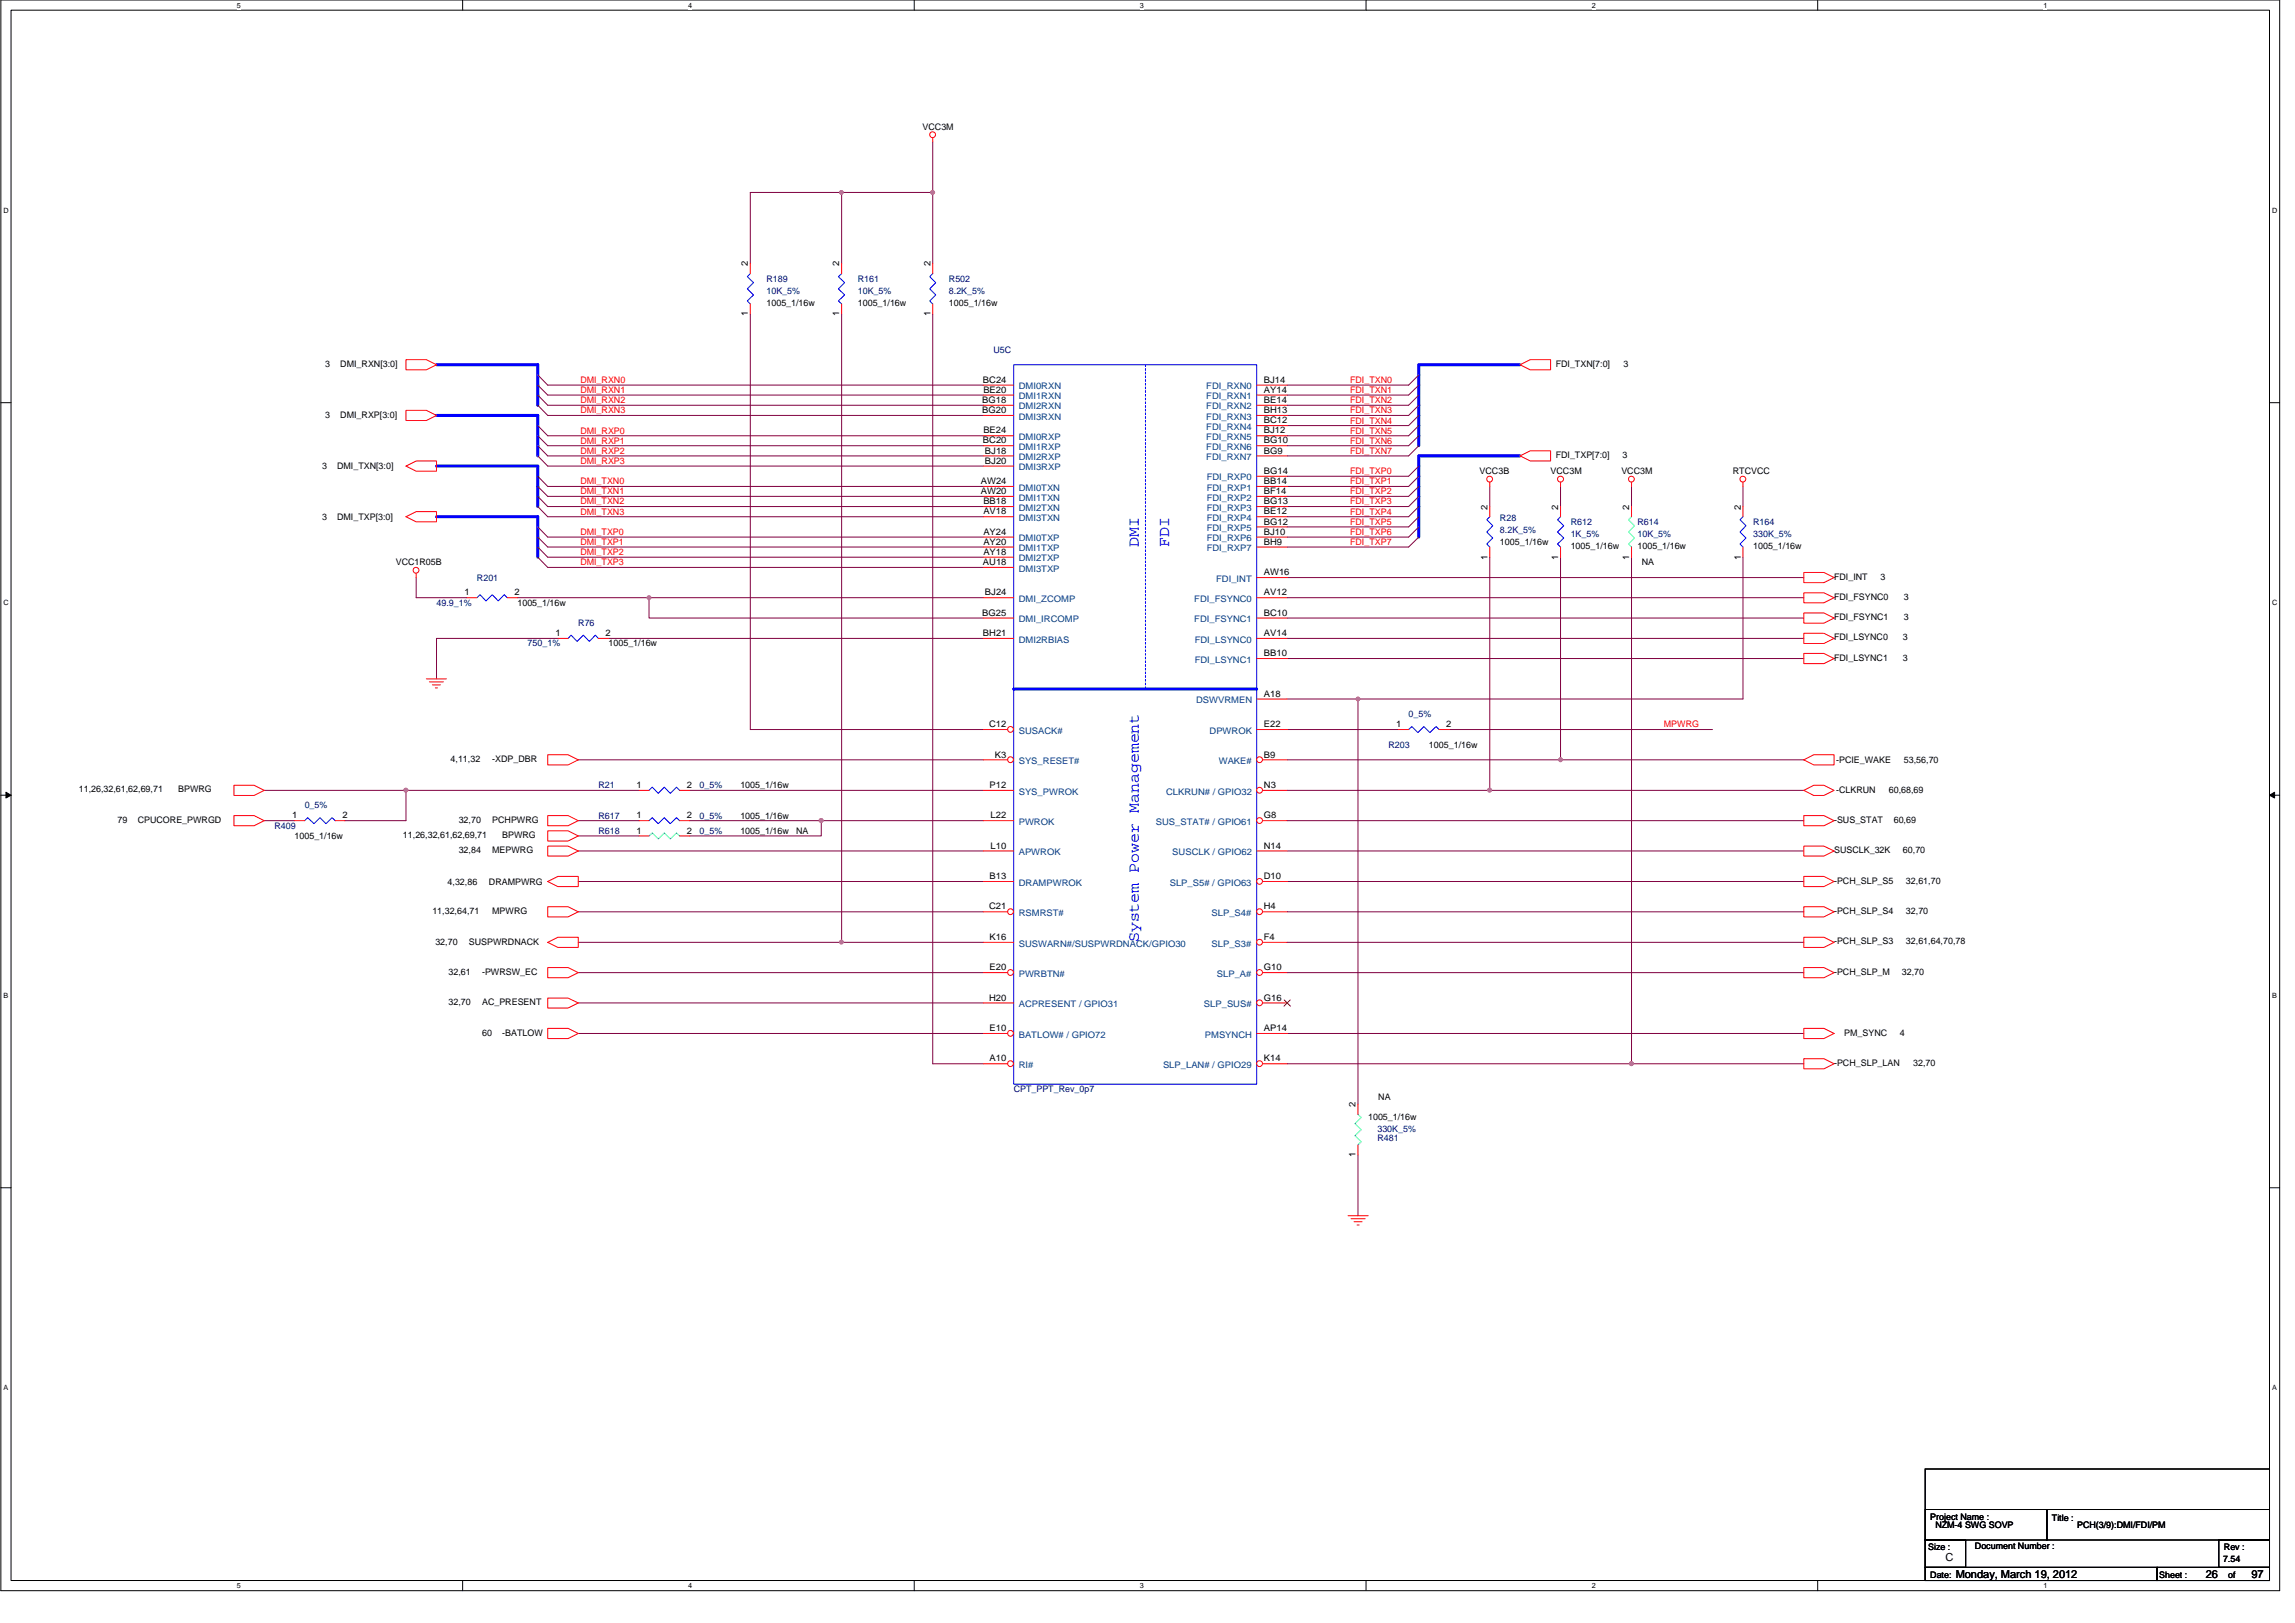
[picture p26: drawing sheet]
<svg xmlns="http://www.w3.org/2000/svg" width="420mm" height="297mm" viewBox="0 0 420 297" stroke-linecap="round" stroke-linejoin="round" font-family="sans-serif">
<defs><g id="words">
<g font-size="3" fill="#00f">
<text x="208.5" y="100.1" transform="rotate(-90 208.5 100.1)">DMI</text>
<text x="214.1" y="100.1" transform="rotate(-90 214.1 100.1)">FDI</text>
<text x="208.5" y="172.5" transform="rotate(-90 208.5 172.5)">System Power Management</text>
</g>
<g font-size="2">
<text x="356.2" y="285.6">C</text>
<text x="358" y="288.8">Monday, March 19, 2012</text>
<text x="403.8" y="288.8">26</text>
<text x="412.2" y="288.8">97</text>
</g>
<g font-size="1.7">
<text x="168.9" y="23.7">VCC3M</text>
<text x="136.9" y="48.8" transform="rotate(-90 136.9 48.8)">2</text>
<text x="153.7" y="48.8" transform="rotate(-90 153.7 48.8)">2</text>
<text x="170.3" y="48.8" transform="rotate(-90 170.3 48.8)">2</text>
<text x="136.9" y="57.9" transform="rotate(-90 136.9 57.9)">1</text>
<text x="140.3" y="56">1005_1/16w</text>
<text x="153.7" y="57.9" transform="rotate(-90 153.7 57.9)">1</text>
<text x="157" y="56">1005_1/16w</text>
<text x="170.3" y="57.9" transform="rotate(-90 170.3 57.9)">1</text>
<text x="173.7" y="56">1005_1/16w</text>
<text x="59.5" y="67.1">3</text>
<text x="62.3" y="67.1">DMI_RXN[3:0]</text>
<text x="179.9" y="70.1">BC24</text>
<text x="180" y="71.9">BE20</text>
<text x="231.4" y="70.1">BJ14</text>
<text x="231.4" y="71.9">AY14</text>
<text x="284.8" y="67.1">FDI_TXN[7:0]</text>
<text x="297.2" y="67.1">3</text>
<text x="59.5" y="76.4">3</text>
<text x="62.3" y="76.4">DMI_RXP[3:0]</text>
<text x="179.8" y="73.7">BG18</text>
<text x="179.8" y="75.6">BG20</text>
<text x="231.4" y="73.7">BE14</text>
<text x="231.4" y="75.6">BH13</text>
<text x="231.4" y="77.5">BC12</text>
<text x="179.9" y="81.2">BC20</text>
<text x="180" y="79.3">BE24</text>
<text x="180.3" y="83">BJ18</text>
<text x="231.4" y="79.3">BJ12</text>
<text x="231.4" y="81.2">BG10</text>
<text x="231.4" y="83">BG9</text>
<text x="284.8" y="83.8">FDI_TXP[7:0]</text>
<text x="297" y="83.8">3</text>
<text x="59" y="85.9">3</text>
<text x="61.7" y="85.9">DMI_TXN[3:0]</text>
<text x="179.6" y="88.6">AW24</text>
<text x="180.3" y="84.9">BJ20</text>
<text x="231.4" y="86.7">BG14</text>
<text x="231.4" y="88.6">BB14</text>
<text x="270.9" y="86.8">VCC3B</text>
<text x="283.9" y="86.8">VCC3M</text>
<text x="296.8" y="86.8">VCC3M</text>
<text x="317.2" y="86.8">RTCVCC</text>
<text x="59" y="95.1">3</text>
<text x="61.7" y="95.1">DMI_TXP[3:0]</text>
<text x="179.6" y="90.4">AW20</text>
<text x="180" y="92.3">BB18</text>
<text x="180" y="94.1">AV18</text>
<text x="231.4" y="90.4">BF14</text>
<text x="231.4" y="92.3">BG13</text>
<text x="231.4" y="94.1">BE12</text>
<text x="272.3" y="93.3" transform="rotate(-90 272.3 93.3)">2</text>
<text x="285.3" y="93.3" transform="rotate(-90 285.3 93.3)">2</text>
<text x="298.3" y="93.3" transform="rotate(-90 298.3 93.3)">2</text>
<text x="318.7" y="93.3" transform="rotate(-90 318.7 93.3)">2</text>
<text x="180" y="97.9">AY24</text>
<text x="180" y="99.7">AY20</text>
<text x="180" y="101.6">AY18</text>
<text x="231.4" y="96">BG12</text>
<text x="231.4" y="97.9">BJ10</text>
<text x="231.4" y="99.7">BH9</text>
<text x="274.6" y="99.8">1005_1/16w</text>
<text x="287.6" y="100.5">1005_1/16w</text>
<text x="299.8" y="100.5">1005_1/16w</text>
<text x="321" y="100.5">1005_1/16w</text>
<text x="72.5" y="103.5">VCC1R05B</text>
<text x="179.9" y="103.4">AU18</text>
<text x="231.4" y="105.3">AW16</text>
<text x="272.3" y="102.4" transform="rotate(-90 272.3 102.4)">1</text>
<text x="285.3" y="102.4" transform="rotate(-90 285.3 102.4)">1</text>
<text x="298.3" y="102.4" transform="rotate(-90 298.3 102.4)">1</text>
<text x="300.6" y="103.5">NA</text>
<text x="318.7" y="102.4" transform="rotate(-90 318.7 102.4)">1</text>
<text x="335.8" y="106.1">FDI_INT</text>
<text x="344.3" y="106.1">3</text>
<text x="85" y="109">1</text>
<text x="94.2" y="109">2</text>
<text x="94.7" y="110.9">1005_1/16w</text>
<text x="179.8" y="112.7">BG25</text>
<text x="180.3" y="109">BJ24</text>
<text x="231.4" y="109">AV12</text>
<text x="231.4" y="112.7">BC10</text>
<text x="335.8" y="109.8">FDI_FSYNC0</text>
<text x="335.8" y="113.5">FDI_FSYNC1</text>
<text x="348.6" y="109.8">3</text>
<text x="348.6" y="113.5">3</text>
<text x="101.7" y="116.4">1</text>
<text x="110.9" y="116.4">2</text>
<text x="111.4" y="118.3">1005_1/16w</text>
<text x="179.9" y="116.4">BH21</text>
<text x="231.4" y="116.4">AV14</text>
<text x="335.8" y="117.2">FDI_LSYNC0</text>
<text x="348.4" y="117.2">3</text>
<text x="231.4" y="120.1">BB10</text>
<text x="335.8" y="120.9">FDI_LSYNC1</text>
<text x="348.4" y="120.9">3</text>
<text x="231.4" y="127.5">A18</text>
<text x="181.1" y="133.1">C12</text>
<text x="231.4" y="133.1">E22</text>
<text x="255.6" y="133.1">1</text>
<text x="261.6" y="136.9">1005_1/16w</text>
<text x="264.8" y="133.1">2</text>
<text x="82.5" y="139.4">4,11,32</text>
<text x="90.1" y="139.4">-XDP_DBR</text>
<text x="182.1" y="138.6">K3</text>
<text x="231.4" y="138.6">B9</text>
<text x="336.2" y="139.6">-PCIE_WAKE</text>
<text x="348.6" y="139.6">53,56,70</text>
<text x="14.4" y="145">11,26,32,61,62,69,71</text>
<text x="32.6" y="145">BPWRG</text>
<text x="53.5" y="149.8">1</text>
<text x="62.7" y="149.8">2</text>
<text x="116.5" y="144.2">1</text>
<text x="116.5" y="149.8">1</text>
<text x="125.7" y="144.2">2</text>
<text x="125.7" y="149.8">2</text>
<text x="135.5" y="144.3">1005_1/16w</text>
<text x="135.5" y="149.8">1005_1/16w</text>
<text x="181.2" y="144.2">P12</text>
<text x="181.3" y="149.8">L22</text>
<text x="231.4" y="149.8">G8</text>
<text x="231.4" y="144.2">N3</text>
<text x="336.2" y="145.2">-CLKRUN</text>
<text x="345.8" y="145.2">60,68,69</text>
<text x="21.5" y="150.6">79</text>
<text x="25.2" y="150.6">CPUCORE_PWRGD</text>
<text x="53.9" y="153.5">1005_1/16w</text>
<text x="73.8" y="153.3">11,26,32,61,62,69,71</text>
<text x="84" y="150.6">32,70</text>
<text x="90.1" y="150.6">PCHPWRG</text>
<text x="91.9" y="153.3">BPWRG</text>
<text x="116.5" y="152.6">1</text>
<text x="125.7" y="152.6">2</text>
<text x="135.5" y="152.6">1005_1/16w</text>
<text x="145.7" y="152.6">NA</text>
<text x="181.3" y="155.3">L10</text>
<text x="231.4" y="155.3">N14</text>
<text x="335.8" y="150.6">-SUS_STAT</text>
<text x="346.7" y="150.6">60,69</text>
<text x="81.9" y="161.9">4,32,86</text>
<text x="84" y="156.1">32,84</text>
<text x="89.5" y="161.9">DRAMPWRG</text>
<text x="90.1" y="156.1">MEPWRG</text>
<text x="181.2" y="160.9">B13</text>
<text x="231.4" y="160.9">D10</text>
<text x="335.8" y="156.1">SUSCLK_32K</text>
<text x="335.8" y="161.7">-PCH_SLP_S5</text>
<text x="348.4" y="156.1">60,70</text>
<text x="348.9" y="161.7">32,61,70</text>
<text x="79.2" y="167.3">11,32,64,71</text>
<text x="90.1" y="167.3">MPWRG</text>
<text x="181.1" y="166.5">C21</text>
<text x="231.4" y="166.5">H4</text>
<text x="335.8" y="167.3">-PCH_SLP_S4</text>
<text x="348.9" y="167.3">32,70</text>
<text x="79.7" y="173">32,70</text>
<text x="85.8" y="173">SUSPWRDNACK</text>
<text x="181.2" y="172">K16</text>
<text x="231.4" y="172">F4</text>
<text x="335.8" y="172.8">-PCH_SLP_S3</text>
<text x="348.9" y="172.8">32,61,64,70,78</text>
<text x="82.1" y="178.4">32,61</text>
<text x="88.3" y="178.4">-PWRSW_EC</text>
<text x="181.2" y="177.6">E20</text>
<text x="231.4" y="177.6">G10</text>
<text x="335.8" y="178.4">-PCH_SLP_M</text>
<text x="348.2" y="178.4">32,70</text>
<text x="82.1" y="183.9">32,70</text>
<text x="88.3" y="183.9">AC_PRESENT</text>
<text x="181.1" y="183.1">H20</text>
<text x="231.4" y="183.1">G16</text>
<text x="88.3" y="189.5">60</text>
<text x="91.9" y="189.5">-BATLOW</text>
<text x="181.2" y="188.7">E10</text>
<text x="231.4" y="188.7">AP14</text>
<text x="337.6" y="189.5">PM_SYNC</text>
<text x="347.8" y="189.5">4</text>
<text x="181.2" y="194.3">A10</text>
<text x="231.4" y="194.3">K14</text>
<text x="335.8" y="195.1">-PCH_SLP_LAN</text>
<text x="350.3" y="195.1">32,70</text>
<text x="248.2" y="202.7" transform="rotate(-90 248.2 202.7)">2</text>
<text x="252.3" y="201.4">NA</text>
<text x="250.5" y="205.1">1005_1/16w</text>
<text x="248.2" y="211.8" transform="rotate(-90 248.2 211.8)">1</text>
<text x="353.4" y="278.1">Project Name :</text>
<text x="354.3" y="279.6">NZM-4 SWG SOVP</text>
<text x="375.7" y="278.3">Title :</text>
<text x="380.3" y="279.6">PCH(3/9):DMI/FDI/PM</text>
<text x="353" y="283.7">Size :</text>
<text x="361.6" y="283.5">Document Number :</text>
<text x="407" y="285.9">7.54</text>
<text x="407.1" y="283.7">Rev :</text>
<text x="353.4" y="288.7">Date:</text>
<text x="395.3" y="288.7">Sheet :</text>
<text x="407.9" y="288.7">of</text>
</g>
<g font-size="1.7" fill="#000080">
<text x="140.3" y="51.6">R189</text>
<text x="140.3" y="53.8">10K_5%</text>
<text x="157" y="51.6">R161</text>
<text x="157" y="53.8">10K_5%</text>
<text x="173.7" y="51.6">R502</text>
<text x="173.7" y="53.8">8.2K_5%</text>
<text x="181.9" y="64.5">U5C</text>
<text x="274.6" y="95.3">R28</text>
<text x="274.6" y="97.5">8.2K_5%</text>
<text x="287.6" y="96.1">R612</text>
<text x="287.6" y="98.3">1K_5%</text>
<text x="299.8" y="96.1">R614</text>
<text x="299.8" y="98.3">10K_5%</text>
<text x="321" y="96.1">R164</text>
<text x="321" y="98.3">330K_5%</text>
<text x="87.3" y="106.3">R201</text>
<text x="79.9" y="110.9">49.9_1%</text>
<text x="96.6" y="118.3">750_1%</text>
<text x="105.9" y="114.6">R76</text>
<text x="257.9" y="131.3">0_5%</text>
<text x="254.2" y="136.9">R203</text>
<text x="55.8" y="148">0_5%</text>
<text x="109.5" y="144.3">R21</text>
<text x="109.5" y="149.8">R617</text>
<text x="128.1" y="144.3">0_5%</text>
<text x="128.1" y="149.8">0_5%</text>
<text x="50.2" y="151.7">R409</text>
<text x="109.5" y="152.6">R618</text>
<text x="128.1" y="152.6">0_5%</text>
<text x="185.6" y="199.9">CPT_PPT_Rev_0p7</text>
<text x="252.2" y="208.8">R481</text>
<text x="252.2" y="207.1">330K_5%</text>
</g>
<g font-size="1.7" fill="#f00">
<text x="106.2" y="70.1">DMI_RXN0</text>
<text x="106.2" y="71.9">DMI_RXN1</text>
<text x="247.2" y="70.1">FDI_TXN0</text>
<text x="247.2" y="71.9">FDI_TXN1</text>
<text x="106.2" y="73.8">DMI_RXN2</text>
<text x="106.2" y="75.6">DMI_RXN3</text>
<text x="247.2" y="73.8">FDI_TXN2</text>
<text x="247.2" y="75.6">FDI_TXN3</text>
<text x="247.2" y="77.5">FDI_TXN4</text>
<text x="106.2" y="79.4">DMI_RXP0</text>
<text x="106.2" y="81.2">DMI_RXP1</text>
<text x="106.2" y="83.1">DMI_RXP2</text>
<text x="247.2" y="79.4">FDI_TXN5</text>
<text x="247.2" y="81.2">FDI_TXN6</text>
<text x="247.2" y="83.1">FDI_TXN7</text>
<text x="106.2" y="84.9">DMI_RXP3</text>
<text x="106.2" y="88.6">DMI_TXN0</text>
<text x="247.2" y="86.8">FDI_TXP0</text>
<text x="247.2" y="88.6">FDI_TXP1</text>
<text x="106.2" y="90.5">DMI_TXN1</text>
<text x="106.2" y="92.3">DMI_TXN2</text>
<text x="106.2" y="94.2">DMI_TXN3</text>
<text x="247.2" y="90.5">FDI_TXP2</text>
<text x="247.2" y="92.3">FDI_TXP3</text>
<text x="247.2" y="94.2">FDI_TXP4</text>
<text x="106.2" y="97.9">DMI_TXP0</text>
<text x="106.2" y="99.7">DMI_TXP1</text>
<text x="106.2" y="101.6">DMI_TXP2</text>
<text x="247.2" y="96.1">FDI_TXP5</text>
<text x="247.2" y="97.9">FDI_TXP6</text>
<text x="247.2" y="99.7">FDI_TXP7</text>
<text x="106.2" y="103.5">DMI_TXP3</text>
<text x="304.6" y="133.1">MPWRG</text>
</g>
<g font-size="1.7" fill="#004080">
<text x="186.5" y="71.2">DMI0RXN</text>
<text x="220.8" y="71.2">FDI_RXN0</text>
<text x="186.5" y="73.1">DMI1RXN</text>
<text x="186.5" y="74.9">DMI2RXN</text>
<text x="186.5" y="76.8">DMI3RXN</text>
<text x="220.8" y="73.1">FDI_RXN1</text>
<text x="220.8" y="74.9">FDI_RXN2</text>
<text x="220.8" y="76.8">FDI_RXN3</text>
<text x="186.5" y="80.5">DMI0RXP</text>
<text x="186.5" y="82.3">DMI1RXP</text>
<text x="220.8" y="78.7">FDI_RXN4</text>
<text x="220.8" y="80.5">FDI_RXN5</text>
<text x="220.8" y="82.3">FDI_RXN6</text>
<text x="186.5" y="84.2">DMI2RXP</text>
<text x="186.5" y="86.1">DMI3RXP</text>
<text x="186.5" y="89.8">DMI0TXN</text>
<text x="220.8" y="84.2">FDI_RXN7</text>
<text x="220.9" y="87.9">FDI_RXP0</text>
<text x="220.9" y="89.8">FDI_RXP1</text>
<text x="186.5" y="91.6">DMI1TXN</text>
<text x="186.5" y="93.5">DMI2TXN</text>
<text x="186.5" y="95.3">DMI3TXN</text>
<text x="220.9" y="91.6">FDI_RXP2</text>
<text x="220.9" y="93.5">FDI_RXP3</text>
<text x="220.9" y="95.3">FDI_RXP4</text>
<text x="186.5" y="99.1">DMI0TXP</text>
<text x="186.5" y="100.9">DMI1TXP</text>
<text x="220.9" y="97.2">FDI_RXP5</text>
<text x="220.9" y="99.1">FDI_RXP6</text>
<text x="220.9" y="100.9">FDI_RXP7</text>
<text x="186.5" y="102.7">DMI2TXP</text>
<text x="186.5" y="104.6">DMI3TXP</text>
<text x="222.7" y="106.5">FDI_INT</text>
<text x="186.5" y="110.2">DMI_ZCOMP</text>
<text x="186.5" y="113.9">DMI_IRCOMP</text>
<text x="218.6" y="110.2">FDI_FSYNC0</text>
<text x="218.6" y="113.9">FDI_FSYNC1</text>
<text x="186.5" y="117.6">DMI2RBIAS</text>
<text x="218.7" y="117.6">FDI_LSYNC0</text>
<text x="218.7" y="121.3">FDI_LSYNC1</text>
<text x="219" y="128.7">DSWVRMEN</text>
<text x="186.5" y="134.3">SUSACK#</text>
<text x="221.4" y="134.3">DPWROK</text>
<text x="186.5" y="139.8">SYS_RESET#</text>
<text x="223.1" y="139.8">WAKE#</text>
<text x="186.5" y="145.4">SYS_PWROK</text>
<text x="213.5" y="145.4">CLKRUN# / GPIO32</text>
<text x="186.5" y="151">PWROK</text>
<text x="211.6" y="151">SUS_STAT# / GPIO61</text>
<text x="186.5" y="156.5">APWROK</text>
<text x="214.6" y="156.5">SUSCLK / GPIO62</text>
<text x="186.5" y="167.6">RSMRST#</text>
<text x="186.5" y="162.1">DRAMPWROK</text>
<text x="214.2" y="162.1">SLP_S5# / GPIO63</text>
<text x="221.8" y="167.6">SLP_S4#</text>
<text x="186.5" y="173.2">SUSWARN#/SUSPWRDNACK/GPIO30</text>
<text x="221.8" y="173.2">SLP_S3#</text>
<text x="186.5" y="178.8">PWRBTN#</text>
<text x="222.8" y="178.8">SLP_A#</text>
<text x="186.5" y="184.3">ACPRESENT / GPIO31</text>
<text x="220.4" y="184.3">SLP_SUS#</text>
<text x="186.5" y="189.9">BATLOW# / GPIO72</text>
<text x="220.6" y="189.9">PMSYNCH</text>
<text x="186.5" y="195.5">RI#</text>
<text x="212.9" y="195.5">SLP_LAN# / GPIO29</text>
</g>
<g font-size="1.3">
<text x="43.3" y="1.4">5</text>
<text x="126" y="1.4">4</text>
<text x="208.7" y="1.4">3</text>
<text x="291.4" y="1.4">2</text>
<text x="374.1" y="1.4">1</text>
<text x=".6" y="38.9">D</text>
<text x="416" y="38.9">D</text>
<text x=".6" y="110.8">C</text>
<text x="416" y="110.8">C</text>
<text x=".6" y="182.6">B</text>
<text x="416" y="182.6">B</text>
<text x=".6" y="254.5">A</text>
<text x="416" y="254.5">A</text>
<text x="43.3" y="290.7">5</text>
<text x="126" y="290.7">4</text>
<text x="208.7" y="290.7">3</text>
<text x="291.4" y="290.7">2</text>
<text x="374.1" y="290.7">1</text>
</g>
</g></defs>
<path d="M.2 0h417.2v291.1h-417.2zM2 1.9h413.5v287.4h-413.5z" fill="none" stroke="#000" stroke-width=".18"/>
<g fill="#fff">
<path d="M43.3 .2h.8v1.5h-.8z"/>
<path d="M43.3 289.5h.8v1.5h-.8z"/>
</g>
<path d="M84.7 0v1.9M84.7 289.3v1.8" fill="none" stroke="#000" stroke-width=".18"/>
<g fill="#fff">
<path d="M126 .2h.7v1.5h-.7z"/>
<path d="M126 289.5h.7v1.5h-.7z"/>
</g>
<path d="M167.4 0v1.9M167.4 289.3v1.8" fill="none" stroke="#000" stroke-width=".18"/>
<g fill="#fff">
<path d="M208.7 .2h.7v1.5h-.7z"/>
<path d="M208.7 289.5h.7v1.5h-.7z"/>
</g>
<path d="M250.1 0v1.9M250.1 289.3v1.8" fill="none" stroke="#000" stroke-width=".18"/>
<g fill="#fff">
<path d="M291.4 .2h.7v1.5h-.7z"/>
<path d="M291.4 289.5h.7v1.5h-.7z"/>
</g>
<path d="M332.8 0v1.9M332.8 289.3v1.8" fill="none" stroke="#000" stroke-width=".18"/>
<g fill="#fff">
<path d="M374.1 .2h.7v1.5h-.7z"/>
<path d="M374.1 289.5h.7v1.5h-.7z"/>
<path d="M.6 37.8h1v1.4h-1z"/>
<path d="M416 37.8h.9v1.4h-.9z"/>
<path d="M.6 109.6h1v1.5h-1z"/>
<path d="M416 109.6h.9v1.5h-.9z"/>
</g>
<path d="M.2 73.7h1.8M415.5 73.7h1.9" fill="none" stroke="#000" stroke-width=".18"/>
<g fill="#fff">
<path d="M.6 181.4h.9v1.5h-.9z"/>
<path d="M416 181.4h.8v1.5h-.8z"/>
</g>
<path d="M.2 145.5h1.8M415.5 145.5h1.9" fill="none" stroke="#000" stroke-width=".18"/>
<path d="M1.1 145l.9 .5-.9 .5zM415.5 145.5l.9-.5v1z" fill="#000" stroke="#000" stroke-width=".18"/>
<g fill="#fff">
<path d="M.6 253.3h.8v1.5h-.8z"/>
<path d="M416 253.3h.8v1.5h-.8z"/>
</g>
<path d="M.2 217.4h1.8M415.5 217.4h1.9M352.5 276.3h22.2v5.6h-22.2zM352.5 268.9h63v20.4h-63zM374.7 276.3h40.8v5.6h-40.8zM352.5 281.9h7.4v5h-7.4zM352.5 286.9h42.4v2.4h-42.4zM394.9 286.9h20.6v2.4h-20.6zM406.2 281.9h9.3v5h-9.3z" fill="none" stroke="#000" stroke-width=".18"/>
<g fill="none" stroke="#800040" stroke-width=".18">
<path d="M154.1 35.2h-16.7v13M154.1 35.2v13M154.1 35.2h16.7M170.8 35.2v13M170.8 26v9.2M137.4 57.5v76h42.6M154.1 57.5v115M170.8 57.5v137.2h9.2M98.5 68.6l1.8 1.9h79.7M98.5 70.5l1.8 1.8h79.7M98.5 72.3l1.8 1.9h79.7M98.5 74.2l1.8 1.8h79.7"/>
<path d="M98.5 77.9l1.8 1.9h79.7M98.5 79.8l1.8 1.8h79.7M259.7 68.6l-1.8 1.9h-22.2M259.7 70.5l-1.8 1.8h-22.2M259.7 72.3l-1.8 1.9h-22.2M259.7 74.2l-1.8 1.8h-22.2M259.7 76l-1.8 1.9h-22.2M259.7 77.9l-1.8 1.9h-22.2M259.7 79.8l-1.8 1.8h-22.2M98.5 81.6l1.8 1.8h79.7M98.5 83.4l1.8 1.9h79.7M98.5 87.2l1.8 1.8h79.7"/>
<path d="M98.5 89l1.8 1.8h79.7M98.5 90.8l1.8 1.9h79.7M98.5 92.7l1.8 1.9h79.7M98.5 96.4l1.8 1.9h79.7M98.5 98.3l1.8 1.8h79.7M259.7 81.6l-1.8 1.8h-22.2M259.7 85.3l-1.8 1.9h-22.2M259.7 87.2l-1.8 1.8h-22.2M259.7 89l-1.8 1.8h-22.2M259.7 90.8l-1.8 1.9h-22.2M259.7 92.7l-1.8 1.9h-22.2M259.7 94.6l-1.8 1.8h-22.2"/>
<path d="M259.7 96.4l-1.8 1.9h-22.2M259.7 98.3l-1.8 1.8h-22.2M272.7 89v3.7M285.7 89v3.7M298.7 89v3.7M319.1 89v3.7M76.2 105.7v3.7h9.3M94.7 109.4h24.1v3.7h61.2M98.5 100.1l1.8 1.9h79.7M98.5 102l1.8 1.8h79.7M102.1 116.8h-22.2v7.4M111.4 116.8h68.6"/>
<path d="M118.8 109.4h61.2M235.7 105.7h94.5M235.7 109.4h94.5M235.7 113.1h94.5M235.7 116.8h94.5M272.7 102v42.7M285.7 102v37.1M298.7 102v92.7M319.1 102v25.9h-70.5M105.9 139.1h74.1M235.7 133.5h20.4M235.7 127.9h12.9"/>
<path d="M235.7 139.1h50M235.7 120.5h94.5M248.6 127.9v74.2M265.3 133.5h48.2M285.7 139.1h44.5M48.4 144.7h25.9M48.4 150.2h5.5M74.3 144.7v5.5h-11.1M74.3 144.7h42.7M105.9 155.7h74.1M105.9 150.2h11.1M105.9 153h11.1"/>
<path d="M126.3 150.2h24.1v2.8h-24.1M126.3 144.7h53.7M150.4 150.2h29.6M235.7 144.7h37M235.7 155.7h94.5M235.7 150.2h94.5M272.7 144.7h57.5M105.9 178h74.1M105.9 166.9h74.1M105.9 161.3h74.1M105.9 172.5h48.2M154.1 172.5h25.9"/>
<path d="M235.7 161.3h94.5M235.7 166.9h94.5M235.7 172.5h94.5M235.7 178h94.5M105.9 183.6h74.1M105.9 189.1h74.1M235.7 194.7h63M235.7 189.1h94.5M298.7 194.7h31.5M248.6 211.4v11.1"/>
</g>
<path d="M79.9 66.8h18.6v7.4M79.9 76h18.6v7.4M278.3 66.8h-18.6v14.8M79.9 85.3h18.6v7.4M79.9 94.6h18.6v7.4M278.3 83.4h-18.6v14.9M185.6 126.1h44.5" fill="none" stroke="#00f" stroke-width=".55"/>
<g fill="#f0f" stroke="#f0f" stroke-width=".18">
<circle cx="74.3" cy="144.6" r=".36"/>
<circle cx="154" cy="172.4" r=".34"/>
<circle cx="154" cy="35.2" r=".34"/>
<circle cx="170.7" cy="35.2" r=".36"/>
<circle cx="285.7" cy="139" r=".35"/>
<circle cx="272.7" cy="144.6" r=".36"/>
<circle cx="298.7" cy="194.7" r=".37"/>
<circle cx="248.6" cy="127.9" r=".34"/>
<circle cx="118.8" cy="109.4" r=".34"/>
<circle cx="150.3" cy="150.2" r=".37"/>
</g>
<g fill="none" stroke="#f00" stroke-width=".18">
<path d="M170.8 25.2v.8M74.3 65.8h3.8l1.8 1-1.8 .9h-3.8zM74.3 75.1h3.8l1.8 .9-1.8 1h-3.8zM180 70.5h5.6M180 72.3h5.6M180 74.2h5.6M180 76h5.6M180 79.8h5.6M230.1 70.5h5.6M230.1 72.3h5.6M230.1 74.2h5.6M230.1 76h5.6"/>
<path d="M230.1 77.9h5.6M230.1 79.8h5.6M278.3 66.8l1.9-1h3.7v1.9h-3.7zM74.3 85.3l1.9-.9h3.7v1.8h-3.7zM74.3 94.6l1.9-1h3.7v1.9h-3.7zM180 81.6h5.6M180 83.4h5.6M180 85.3h5.6M180 89h5.6M180 90.8h5.6M180 92.7h5.6M180 94.6h5.6"/>
<path d="M180 98.3h5.6M230.1 81.6h5.6M230.1 83.4h5.6M230.1 87.2h5.6M230.1 89h5.6M230.1 90.8h5.6M230.1 92.7h5.6M230.1 94.6h5.6M230.1 96.4h5.6M230.1 98.3h5.6M272.7 88.3v.7M278.3 83.4l1.9-.9h3.7v1.9h-3.7z"/>
<path d="M285.7 88.3v.7M298.7 88.3v.7M319.1 88.3v.7M76.2 104.9v.8M180 100.1h5.6M180 102h5.6M180 103.8h5.6M180 109.4h5.6M180 113.1h5.6M230.1 100.1h5.6M230.1 109.4h5.6M230.1 113.1h5.6"/>
<path d="M230.1 116.8h5.6M230.1 105.7h5.6M330.2 104.8h3.7l1.9 .9-1.9 .9h-3.7zM330.2 108.5h3.7l1.9 .9-1.9 .9h-3.7zM330.2 112.2h3.7l1.9 .9-1.9 .9h-3.7zM330.2 115.9h3.7l1.9 .9-1.9 1h-3.7zM330.2 119.6h3.7l1.9 .9-1.9 1h-3.7zM78.1 124.2h3.6M78.6 124.8h2.6M79.2 125.3h1.4M79.7 125.9h.4M100.3 138.1h3.7l1.9 1-1.9 .9h-3.7z"/>
<path d="M230.1 120.5h5.6M330.2 139.1l1.9-1h3.7v1.9h-3.7zM42.8 143.7h3.7l1.9 1-1.9 .9h-3.7zM42.8 149.3h3.7l1.9 .9-1.9 .9h-3.7zM100.3 149.3h3.7l1.9 .9-1.9 .9h-3.7zM100.3 154.9h3.7l1.9 .8-1.9 1h-3.7zM100.3 152.1h3.7l1.9 .9-1.9 .9h-3.7zM117 144.7h1.8M117 153h1.8M124.4 144.7h1.9M124.4 153h1.9M330.2 154.9h3.7l1.9 .8-1.9 1h-3.7z"/>
<path d="M330.2 149.3h3.7l1.9 .9-1.9 .9h-3.7zM330.2 144.7l1.9-1h1.8l1.9 1-1.9 .9h-1.8zM100.3 161.3l1.8-.9h3.8v1.9h-3.8zM100.3 172.5l1.8-1h3.8v1.9h-3.8zM100.3 177.1h3.7l1.9 .9-1.9 .9h-3.7zM100.3 165.9h3.7l1.9 1-1.9 .9h-3.7zM330.2 160.4h3.7l1.9 .9-1.9 1h-3.7zM330.2 165.9h3.7l1.9 1-1.9 .9h-3.7zM330.2 171.5h3.7l1.9 1-1.9 .9h-3.7zM330.2 177.1h3.7l1.9 .9-1.9 .9h-3.7zM100.3 188.2h3.7l1.9 .9-1.9 1h-3.7zM100.3 182.7h3.7l1.9 .9-1.9 .9h-3.7z"/>
<path d="M230.1 189.1h5.6M330.2 188.2h3.7l1.9 .9-1.9 1h-3.7zM330.2 193.8h3.7l1.9 .9-1.9 .9h-3.7zM246.8 222.5h3.7M247.3 223.1h2.6M247.9 223.6h1.5M248.4 224.2h.4"/>
<circle cx="170.7" cy="24.7" r=".54"/>
<circle cx="272.7" cy="87.7" r=".54"/>
<circle cx="285.7" cy="87.7" r=".55"/>
<circle cx="298.7" cy="87.7" r=".54"/>
<circle cx="319.1" cy="87.7" r=".54"/>
<circle cx="76.2" cy="104.4" r=".54"/>
</g>
<path d="M185.6 66.8h44.5v131.6h-44.5zM118.8 144.7l.6-.6 1.1 1.1 1.1-1.1 1.1 1.1 1.2-1.1 .5 .6" fill="none" stroke="#00f" stroke-width=".18"/>
<path d="M118.8 153l.6-.6 1.1 1.1 1.1-1.1 1.1 1.1 1.2-1.1 .5 .6" fill="none" stroke="#00ff80" stroke-width=".18"/>
<path d="M209.7 66.8v59.3" fill="none" stroke="#00f" stroke-width=".18" stroke-dasharray=".3 .3"/>
<circle cx="230.6" cy="183.5" r=".54" fill="#fff" stroke="#f00" stroke-width=".18"/>
<path d="M231.2 183.6h4.5" fill="none" stroke="#f00" stroke-width=".18"/>
<path d="M235.1 183l1.2 1.2M236.2 183l-1.1 1.2" fill="none" stroke="#804000" stroke-width=".18"/>
<circle cx="230.6" cy="172.4" r=".54" fill="#fff" stroke="#f00" stroke-width=".18"/>
<path d="M231.2 172.5h4.5" fill="none" stroke="#f00" stroke-width=".18"/>
<circle cx="230.6" cy="166.9" r=".54" fill="#fff" stroke="#f00" stroke-width=".18"/>
<path d="M231.2 166.9h4.5" fill="none" stroke="#f00" stroke-width=".18"/>
<circle cx="230.6" cy="161.3" r=".54" fill="#fff" stroke="#f00" stroke-width=".18"/>
<path d="M231.2 161.3h4.5" fill="none" stroke="#f00" stroke-width=".18"/>
<circle cx="185" cy="139" r=".54" fill="#fff" stroke="#f00" stroke-width=".18"/>
<path d="M180 139.1h4.5M180 144.7h5.6" fill="none" stroke="#f00" stroke-width=".18"/>
<circle cx="185" cy="178" r=".54" fill="#fff" stroke="#f00" stroke-width=".18"/>
<path d="M180 178h4.5" fill="none" stroke="#f00" stroke-width=".18"/>
<circle cx="185" cy="194.7" r=".54" fill="#fff" stroke="#f00" stroke-width=".18"/>
<path d="M180 194.7h4.5" fill="none" stroke="#f00" stroke-width=".18"/>
<circle cx="230.6" cy="139" r=".54" fill="#fff" stroke="#f00" stroke-width=".18"/>
<path d="M231.2 139.1h4.5" fill="none" stroke="#f00" stroke-width=".18"/>
<circle cx="230.6" cy="150.2" r=".54" fill="#fff" stroke="#f00" stroke-width=".18"/>
<path d="M230.1 155.7h5.6M231.2 150.2h4.5M180 183.6h5.6" fill="none" stroke="#f00" stroke-width=".18"/>
<circle cx="185" cy="189.1" r=".54" fill="#fff" stroke="#f00" stroke-width=".18"/>
<path d="M180 150.2h5.6M180 189.1h4.5" fill="none" stroke="#f00" stroke-width=".18"/>
<circle cx="230.6" cy="144.6" r=".54" fill="#fff" stroke="#f00" stroke-width=".18"/>
<path d="M231.2 144.7h4.5M180 172.5h5.6" fill="none" stroke="#f00" stroke-width=".18"/>
<circle cx="185" cy="166.9" r=".54" fill="#fff" stroke="#f00" stroke-width=".18"/>
<path d="M180 161.3h5.6M180 166.9h4.5" fill="none" stroke="#f00" stroke-width=".18"/>
<circle cx="230.6" cy="194.7" r=".54" fill="#fff" stroke="#f00" stroke-width=".18"/>
<path d="M180 116.8h5.6M230.1 133.5h5.6M180 155.7h5.6M231.2 194.7h4.5" fill="none" stroke="#f00" stroke-width=".18"/>
<circle cx="230.6" cy="178" r=".54" fill="#fff" stroke="#f00" stroke-width=".18"/>
<path d="M230.1 127.9h5.6M231.2 178h4.5" fill="none" stroke="#f00" stroke-width=".18"/>
<circle cx="185" cy="133.5" r=".54" fill="#fff" stroke="#f00" stroke-width=".18"/>
<g fill="none" stroke="#f00" stroke-width=".18">
<path d="M137.4 55.6v1.9M137.4 48.2v1.9M154.1 55.6v1.9M154.1 48.2v1.9M170.8 55.6v1.9M170.8 48.2v1.9M272.7 92.7v1.9M285.7 92.7v1.9M298.7 92.7v1.9M319.1 92.7v1.9M85.5 109.4h1.8M92.9 109.4h1.8"/>
<path d="M102.1 116.8h1.9M109.5 116.8h1.9M272.7 100.1v1.9M285.7 100.1v1.9M298.7 100.1v1.9M319.1 100.1v1.9M180 133.5h4.5M256.1 133.5h1.8M263.5 133.5h1.8M53.9 150.2h1.9M61.4 150.2h1.8M117 150.2h1.8"/>
<path d="M124.4 150.2h1.9M248.6 209.5v1.9M248.6 202.1v1.9"/>
</g>
<path d="M137.4 50.1l-.6 .5 1.2 1.1-1.2 1.2 1.2 1.1-1.2 1.1 .6 .5M154.1 50.1l-.6 .5 1.1 1.1-1.1 1.2 1.1 1.1-1.1 1.1 .6 .5M170.8 50.1l-.6 .5 1.1 1.1-1.1 1.2 1.1 1.1-1.1 1.1 .6 .5M272.7 94.6l-.5 .5 1.1 1.1-1.1 1.2 1.1 1.1-1.1 1.1 .5 .5M285.7 94.6l-.6 .5 1.2 1.1-1.2 1.2 1.2 1.1-1.2 1.1 .6 .5M319.1 94.6l-.6 .5 1.1 1.1-1.1 1.2 1.1 1.1-1.1 1.1 .6 .5M87.3 109.4l.6-.6 1.1 1.2 1.1-1.2 1.1 1.2 1.1-1.2 .6 .6M104 116.8l.6-.6 1.1 1.2 1.1-1.2 1.1 1.2 1.1-1.2 .5 .6M257.9 133.5l.6-.5 1.1 1.1 1.1-1.1 1.1 1.1 1.1-1.1 .6 .5M55.8 150.2l.5-.6 1.2 1.1 1.1-1.1 1.1 1.1 1.1-1.1 .6 .6M118.8 150.2l.6-.6 1.1 1.1 1.1-1.1 1.1 1.1 1.2-1.1 .5 .6" fill="none" stroke="#00f" stroke-width=".18"/>
<path d="M298.7 94.6l-.6 .5 1.1 1.1-1.1 1.2 1.1 1.1-1.1 1.1 .6 .5M248.6 204l.6 .5-1.1 1.2 1.1 1.1-1.1 1.1 1.1 1.1-.6 .5" fill="none" stroke="#00ff80" stroke-width=".18"/>
<g fill="#f0f" stroke="#f0f" stroke-width=".18">
<circle cx="74.3" cy="144.6" r=".36"/>
<circle cx="154" cy="172.4" r=".34"/>
<circle cx="154" cy="35.2" r=".34"/>
<circle cx="170.7" cy="35.2" r=".36"/>
<circle cx="285.7" cy="139" r=".35"/>
<circle cx="272.7" cy="144.6" r=".36"/>
<circle cx="298.7" cy="194.7" r=".37"/>
<circle cx="248.6" cy="127.9" r=".34"/>
<circle cx="118.8" cy="109.4" r=".34"/>
<circle cx="150.3" cy="150.2" r=".37"/>
</g>
<use href="#words"/>
</svg>
